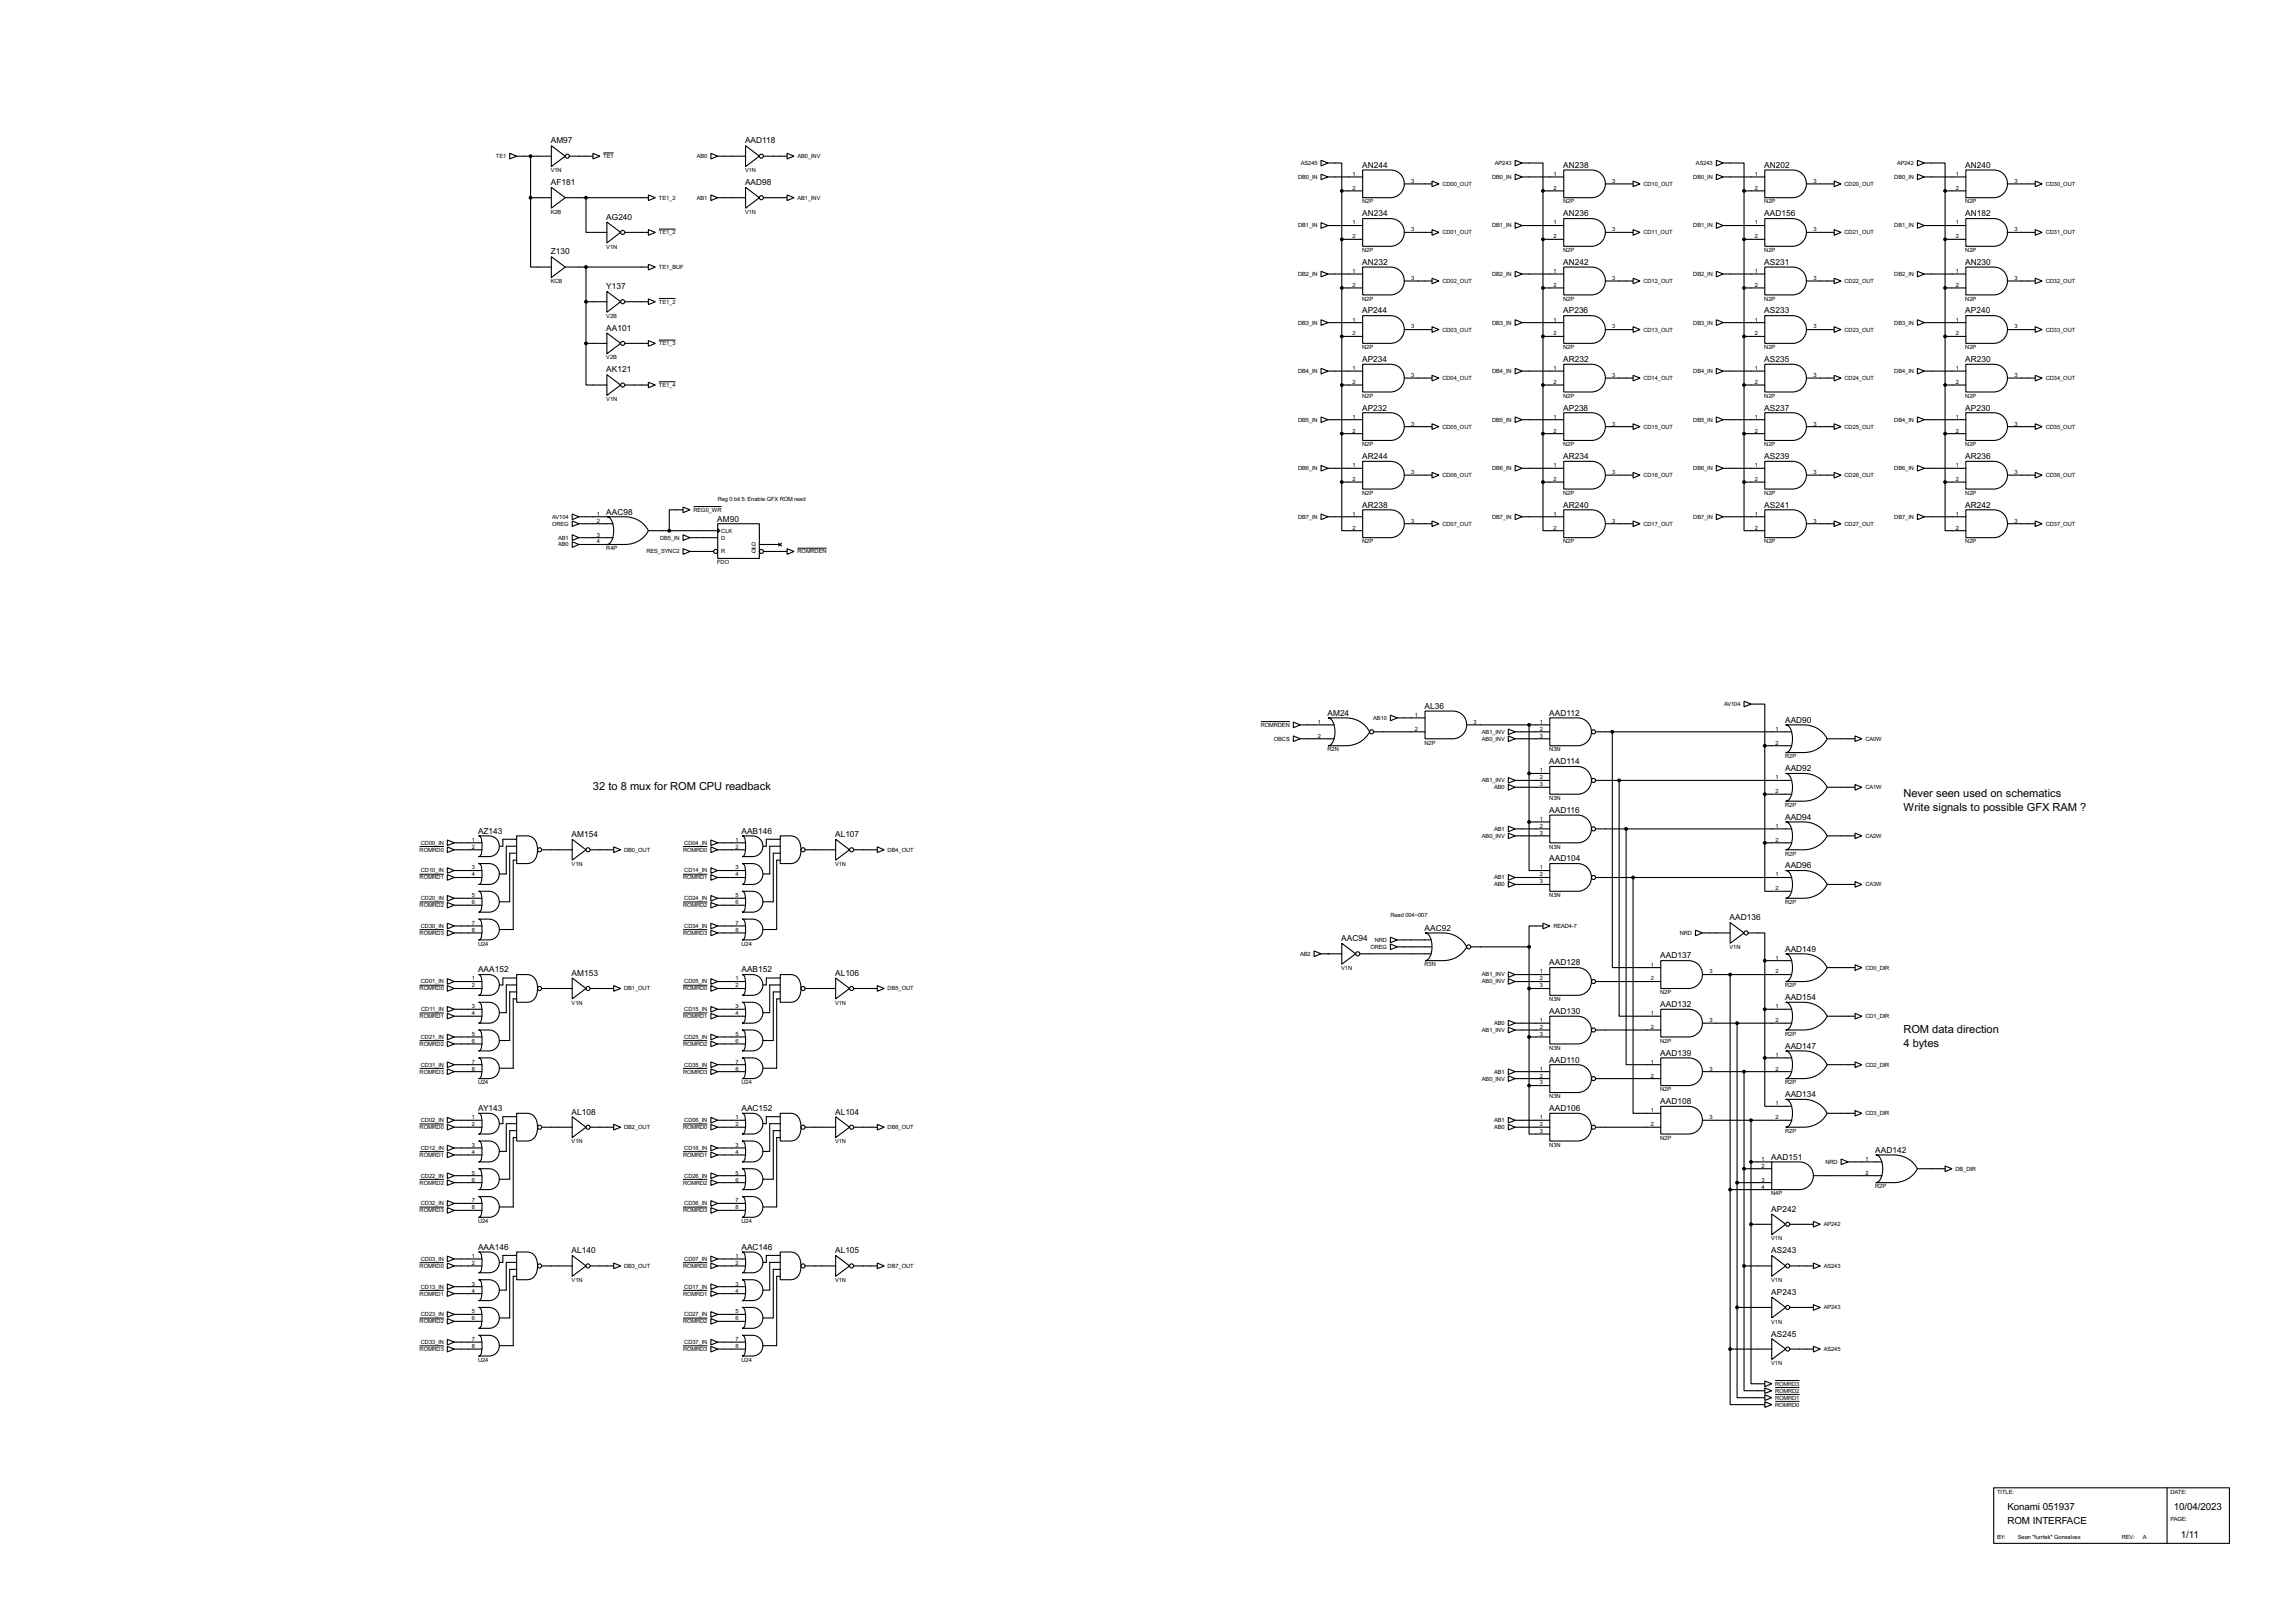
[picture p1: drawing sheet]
<svg xmlns="http://www.w3.org/2000/svg" width="841mm" height="587mm" viewBox="0 0 841 587" stroke-linecap="round" stroke-linejoin="round" font-family="sans-serif">
<defs><g id="words">
<g font-size="4.6">
<text x="217.2" y="289.5">32 to 8 mux for ROM CPU readback</text>
<text x="697.3" y="292">Never seen used on schematics</text>
<text x="697.3" y="297.1">Write signals to possible GFX RAM ?</text>
<text x="697.3" y="378.4">ROM data direction</text>
<text x="697.3" y="383.4">4 bytes</text>
</g>
<g font-size="4">
<text x="735.4" y="553">Konami 051937</text>
<text x="796.3" y="553">10/04/2023</text>
<text x="735.4" y="558.1">ROM INTERFACE</text>
<text x="798.9" y="563.2">1/11</text>
</g>
<g font-size="3.4">
<text x="201.8" y="52.6">AM97</text>
<text x="272.9" y="52.6">AAD118</text>
<text x="499" y="61.4">AN244</text>
<text x="572.6" y="61.4">AN238</text>
<text x="646.3" y="61.4">AN202</text>
<text x="719.9" y="61.4">AN240</text>
<text x="201.8" y="67.8">AF181</text>
<text x="272.9" y="67.8">AAD98</text>
<text x="222.1" y="80.5">AG240</text>
<text x="499" y="79.2">AN234</text>
<text x="572.6" y="79.2">AN236</text>
<text x="646.3" y="79.2">AAD156</text>
<text x="719.9" y="79.2">AN182</text>
<text x="201.8" y="93.2">Z130</text>
<text x="499" y="97">AN232</text>
<text x="572.6" y="97">AN242</text>
<text x="646.3" y="97">AS231</text>
<text x="719.9" y="97">AN230</text>
<text x="222.1" y="105.9">Y137</text>
<text x="499" y="114.8">AP244</text>
<text x="572.6" y="114.8">AP236</text>
<text x="646.3" y="114.8">AS233</text>
<text x="719.9" y="114.8">AP240</text>
<text x="222.1" y="121.2">AA101</text>
<text x="222.1" y="136.4">AK121</text>
<text x="499" y="132.6">AP234</text>
<text x="572.6" y="132.6">AR232</text>
<text x="646.3" y="132.6">AS235</text>
<text x="719.9" y="132.6">AR230</text>
<text x="499" y="150.3">AP232</text>
<text x="572.6" y="150.3">AP238</text>
<text x="646.3" y="150.3">AS237</text>
<text x="719.9" y="150.3">AP230</text>
<text x="499" y="168.2">AR244</text>
<text x="572.6" y="168.2">AR234</text>
<text x="646.3" y="168.2">AS239</text>
<text x="719.9" y="168.2">AR236</text>
<text x="499" y="185.9">AR238</text>
<text x="572.6" y="185.9">AR240</text>
<text x="646.3" y="185.9">AS241</text>
<text x="719.9" y="185.9">AR242</text>
<text x="222.1" y="188.4">AAC98</text>
<text x="262.7" y="191">AM90</text>
<text x="486.3" y="262.1">AM24</text>
<text x="521.8" y="259.6">AL36</text>
<text x="567.5" y="262.1">AAD112</text>
<text x="653.9" y="264.7">AAD90</text>
<text x="567.5" y="279.9">AAD114</text>
<text x="653.9" y="282.5">AAD92</text>
<text x="567.5" y="297.7">AAD116</text>
<text x="175.1" y="305.3">AZ143</text>
<text x="271.6" y="305.3">AAB146</text>
<text x="653.9" y="300.2">AAD94</text>
<text x="209.4" y="306.6">AM154</text>
<text x="305.9" y="306.6">AL107</text>
<text x="567.5" y="315.5">AAD104</text>
<text x="653.9" y="318">AAD96</text>
<text x="521.8" y="340.9">AAC92</text>
<text x="633.6" y="337.1">AAD136</text>
<text x="491.3" y="344.7">AAC94</text>
<text x="567.5" y="353.6">AAD128</text>
<text x="608.2" y="351">AAD137</text>
<text x="653.9" y="348.5">AAD149</text>
<text x="175.1" y="356.1">AAA152</text>
<text x="209.4" y="357.4">AM153</text>
<text x="271.6" y="356.1">AAB152</text>
<text x="305.9" y="357.4">AL106</text>
<text x="567.5" y="371.4">AAD130</text>
<text x="608.2" y="368.8">AAD132</text>
<text x="653.9" y="366.3">AAD154</text>
<text x="567.5" y="389.1">AAD110</text>
<text x="608.2" y="386.6">AAD139</text>
<text x="653.9" y="384.1">AAD147</text>
<text x="653.9" y="401.8">AAD134</text>
<text x="175.1" y="406.9">AY143</text>
<text x="271.6" y="406.9">AAC152</text>
<text x="567.5" y="406.9">AAD106</text>
<text x="608.2" y="404.4">AAD108</text>
<text x="209.4" y="408.2">AL108</text>
<text x="305.9" y="408.2">AL104</text>
<text x="648.8" y="424.7">AAD151</text>
<text x="686.9" y="422.2">AAD142</text>
<text x="648.8" y="443.8">AP242</text>
<text x="175.1" y="457.7">AAA146</text>
<text x="209.4" y="459">AL140</text>
<text x="271.6" y="457.7">AAC146</text>
<text x="305.9" y="459">AL105</text>
<text x="648.8" y="459">AS243</text>
<text x="648.8" y="474.2">AP243</text>
<text x="648.8" y="489.5">AS245</text>
</g>
<g font-size="2.4">
<text x="181.7" y="57.9">TE1</text>
<text x="221" y="57.9">TE1</text>
<text x="255.3" y="57.9">AB0</text>
<text x="292.2" y="57.9">AB0_INV</text>
<text x="201.8" y="63.1">V1N</text>
<text x="272.9" y="63.1">V1N</text>
<text x="475.5" y="65.5">DB0_IN</text>
<text x="476.5" y="60.4">AS245</text>
<text x="495.5" y="64.4">1</text>
<text x="546.6" y="65.5">DB0_IN</text>
<text x="547.6" y="60.4">AP243</text>
<text x="569.1" y="64.4">1</text>
<text x="620.3" y="65.5">DB0_IN</text>
<text x="621.3" y="60.4">AS243</text>
<text x="642.8" y="64.4">1</text>
<text x="693.9" y="65.5">DB0_IN</text>
<text x="694.9" y="60.4">AP242</text>
<text x="716.5" y="64.4">1</text>
<text x="495.5" y="69.5">2</text>
<text x="516.9" y="67">3</text>
<text x="528.4" y="68.1">CD00_OUT</text>
<text x="569.1" y="69.5">2</text>
<text x="590.6" y="67">3</text>
<text x="602" y="68.1">CD10_OUT</text>
<text x="642.8" y="69.5">2</text>
<text x="664.3" y="67">3</text>
<text x="675.7" y="68.1">CD20_OUT</text>
<text x="716.5" y="69.5">2</text>
<text x="737.9" y="67">3</text>
<text x="749.4" y="68.1">CD30_OUT</text>
<text x="241.4" y="73.1">TE1_2</text>
<text x="255.3" y="73.1">AB1</text>
<text x="292.2" y="73.1">AB1_INV</text>
<text x="499" y="74.5">N2P</text>
<text x="572.6" y="74.5">N2P</text>
<text x="646.3" y="74.5">N2P</text>
<text x="719.9" y="74.5">N2P</text>
<text x="201.8" y="78.3">K2B</text>
<text x="272.9" y="78.3">V1N</text>
<text x="475.5" y="83.3">DB1_IN</text>
<text x="495.5" y="82.2">1</text>
<text x="546.6" y="83.3">DB1_IN</text>
<text x="569.1" y="82.2">1</text>
<text x="620.3" y="83.3">DB1_IN</text>
<text x="642.8" y="82.2">1</text>
<text x="693.9" y="83.3">DB1_IN</text>
<text x="716.5" y="82.2">1</text>
<text x="241.4" y="85.8">TE1_2</text>
<text x="495.5" y="87.3">2</text>
<text x="516.9" y="84.7">3</text>
<text x="528.4" y="85.8">CD01_OUT</text>
<text x="569.1" y="87.3">2</text>
<text x="590.6" y="84.7">3</text>
<text x="602" y="85.8">CD11_OUT</text>
<text x="642.8" y="87.3">2</text>
<text x="664.3" y="84.7">3</text>
<text x="675.7" y="85.8">CD21_OUT</text>
<text x="716.5" y="87.3">2</text>
<text x="737.9" y="84.7">3</text>
<text x="749.4" y="85.8">CD31_OUT</text>
<text x="222.1" y="91">V1N</text>
<text x="499" y="92.3">N2P</text>
<text x="572.6" y="92.3">N2P</text>
<text x="646.3" y="92.3">N2P</text>
<text x="719.9" y="92.3">N2P</text>
<text x="241.4" y="98.5">TE1_BUF</text>
<text x="475.5" y="101">DB2_IN</text>
<text x="495.5" y="100">1</text>
<text x="546.6" y="101">DB2_IN</text>
<text x="569.1" y="100">1</text>
<text x="620.3" y="101">DB2_IN</text>
<text x="642.8" y="100">1</text>
<text x="693.9" y="101">DB2_IN</text>
<text x="716.5" y="100">1</text>
<text x="201.8" y="103.7">KCB</text>
<text x="495.5" y="105.1">2</text>
<text x="516.9" y="102.5">3</text>
<text x="528.4" y="103.6">CD02_OUT</text>
<text x="569.1" y="105.1">2</text>
<text x="590.6" y="102.5">3</text>
<text x="602" y="103.6">CD12_OUT</text>
<text x="642.8" y="105.1">2</text>
<text x="664.3" y="102.5">3</text>
<text x="675.7" y="103.6">CD22_OUT</text>
<text x="716.5" y="105.1">2</text>
<text x="737.9" y="102.5">3</text>
<text x="749.4" y="103.6">CD32_OUT</text>
<text x="241.4" y="111.2">TE1_2</text>
<text x="499" y="110.1">N2P</text>
<text x="572.6" y="110.1">N2P</text>
<text x="646.3" y="110.1">N2P</text>
<text x="719.9" y="110.1">N2P</text>
<text x="222.1" y="116.4">V2B</text>
<text x="475.5" y="118.9">DB3_IN</text>
<text x="495.5" y="117.8">1</text>
<text x="546.6" y="118.9">DB3_IN</text>
<text x="569.1" y="117.8">1</text>
<text x="620.3" y="118.9">DB3_IN</text>
<text x="642.8" y="117.8">1</text>
<text x="693.9" y="118.9">DB3_IN</text>
<text x="716.5" y="117.8">1</text>
<text x="495.5" y="122.8">2</text>
<text x="516.9" y="120.3">3</text>
<text x="528.4" y="121.4">CD03_OUT</text>
<text x="569.1" y="122.8">2</text>
<text x="590.6" y="120.3">3</text>
<text x="602" y="121.4">CD13_OUT</text>
<text x="642.8" y="122.8">2</text>
<text x="664.3" y="120.3">3</text>
<text x="675.7" y="121.4">CD23_OUT</text>
<text x="716.5" y="122.8">2</text>
<text x="737.9" y="120.3">3</text>
<text x="749.4" y="121.4">CD33_OUT</text>
<text x="222.1" y="131.7">V2B</text>
<text x="241.4" y="126.4">TE1_3</text>
<text x="499" y="127.8">N2P</text>
<text x="572.6" y="127.8">N2P</text>
<text x="646.3" y="127.8">N2P</text>
<text x="719.9" y="127.8">N2P</text>
<text x="475.5" y="136.6">DB4_IN</text>
<text x="495.5" y="135.5">1</text>
<text x="546.6" y="136.6">DB4_IN</text>
<text x="569.1" y="135.5">1</text>
<text x="620.3" y="136.6">DB4_IN</text>
<text x="642.8" y="135.5">1</text>
<text x="693.9" y="136.6">DB4_IN</text>
<text x="716.5" y="135.5">1</text>
<text x="241.4" y="141.7">TE1_4</text>
<text x="495.5" y="140.6">2</text>
<text x="516.9" y="138.1">3</text>
<text x="528.4" y="139.1">CD04_OUT</text>
<text x="569.1" y="140.6">2</text>
<text x="590.6" y="138.1">3</text>
<text x="602" y="139.1">CD14_OUT</text>
<text x="642.8" y="140.6">2</text>
<text x="664.3" y="138.1">3</text>
<text x="675.7" y="139.1">CD24_OUT</text>
<text x="716.5" y="140.6">2</text>
<text x="737.9" y="138.1">3</text>
<text x="749.4" y="139.1">CD34_OUT</text>
<text x="222.1" y="146.9">V1N</text>
<text x="499" y="145.7">N2P</text>
<text x="572.6" y="145.7">N2P</text>
<text x="646.3" y="145.7">N2P</text>
<text x="719.9" y="145.7">N2P</text>
<text x="475.5" y="154.4">DB5_IN</text>
<text x="495.5" y="153.3">1</text>
<text x="516.9" y="155.9">3</text>
<text x="546.6" y="154.4">DB5_IN</text>
<text x="569.1" y="153.3">1</text>
<text x="590.6" y="155.9">3</text>
<text x="620.3" y="154.4">DB5_IN</text>
<text x="642.8" y="153.3">1</text>
<text x="664.3" y="155.9">3</text>
<text x="693.9" y="154.4">DB4_IN</text>
<text x="716.5" y="153.3">1</text>
<text x="737.9" y="155.9">3</text>
<text x="495.5" y="158.4">2</text>
<text x="528.4" y="157">CD05_OUT</text>
<text x="569.1" y="158.4">2</text>
<text x="602" y="157">CD15_OUT</text>
<text x="642.8" y="158.4">2</text>
<text x="675.7" y="157">CD25_OUT</text>
<text x="716.5" y="158.4">2</text>
<text x="749.4" y="157">CD35_OUT</text>
<text x="499" y="163.4">N2P</text>
<text x="572.6" y="163.4">N2P</text>
<text x="646.3" y="163.4">N2P</text>
<text x="719.9" y="163.4">N2P</text>
<text x="475.5" y="172.2">DB6_IN</text>
<text x="495.5" y="171.1">1</text>
<text x="516.9" y="173.6">3</text>
<text x="546.6" y="172.2">DB6_IN</text>
<text x="569.1" y="171.1">1</text>
<text x="590.6" y="173.6">3</text>
<text x="620.3" y="172.2">DB6_IN</text>
<text x="642.8" y="171.1">1</text>
<text x="664.3" y="173.6">3</text>
<text x="693.9" y="172.2">DB6_IN</text>
<text x="716.5" y="171.1">1</text>
<text x="737.9" y="173.6">3</text>
<text x="495.5" y="176.2">2</text>
<text x="528.4" y="174.7">CD06_OUT</text>
<text x="569.1" y="176.2">2</text>
<text x="602" y="174.7">CD16_OUT</text>
<text x="642.8" y="176.2">2</text>
<text x="675.7" y="174.7">CD26_OUT</text>
<text x="716.5" y="176.2">2</text>
<text x="749.4" y="174.7">CD36_OUT</text>
<text x="262.9" y="183.6">Reg 0 bit 5: Enable GFX ROM read</text>
<text x="499" y="181.2">N2P</text>
<text x="572.6" y="181.2">N2P</text>
<text x="646.3" y="181.2">N2P</text>
<text x="719.9" y="181.2">N2P</text>
<text x="202.3" y="189.9">AV104</text>
<text x="218.6" y="188.9">1</text>
<text x="218.6" y="191.4">2</text>
<text x="254.1" y="187.4">REG0_WR</text>
<text x="475.5" y="189.9">DB7_IN</text>
<text x="495.5" y="188.9">1</text>
<text x="516.9" y="191.4">3</text>
<text x="546.6" y="189.9">DB7_IN</text>
<text x="569.1" y="188.9">1</text>
<text x="590.6" y="191.4">3</text>
<text x="620.3" y="189.9">DB7_IN</text>
<text x="642.8" y="188.9">1</text>
<text x="664.3" y="191.4">3</text>
<text x="693.9" y="189.9">DB7_IN</text>
<text x="716.5" y="188.9">1</text>
<text x="737.9" y="191.4">3</text>
<text x="202.3" y="192.5">OREG</text>
<text x="204.5" y="197.6">AB1</text>
<text x="218.6" y="196.5">3</text>
<text x="241.8" y="197.6">DB5_IN</text>
<text x="264.2" y="195.1">CLK</text>
<text x="264.2" y="197.6">D</text>
<text x="495.5" y="194">2</text>
<text x="528.4" y="192.5">CD07_OUT</text>
<text x="569.1" y="194">2</text>
<text x="602" y="192.5">CD17_OUT</text>
<text x="642.8" y="194">2</text>
<text x="675.7" y="192.5">CD27_OUT</text>
<text x="716.5" y="194">2</text>
<text x="749.4" y="192.5">CD37_OUT</text>
<text x="204.5" y="200.1">AB0</text>
<text x="218.6" y="199">4</text>
<text x="222.1" y="201.5">R4P</text>
<text x="236.8" y="202.6">RES_SYNC2</text>
<text x="264.2" y="202.6">R</text>
<text x="275.3" y="200.1">Q</text>
<text x="275.3" y="202.6">Q</text>
<text x="292.2" y="202.6">ROMRDEN</text>
<text x="499" y="199">N2P</text>
<text x="572.6" y="199">N2P</text>
<text x="646.3" y="199">N2P</text>
<text x="719.9" y="199">N2P</text>
<text x="262.7" y="206.6">FDO</text>
<text x="503.1" y="263.6">AB10</text>
<text x="518.3" y="262.5">1</text>
<text x="631.6" y="258.6">AV104</text>
<text x="461.9" y="266.2">ROMRDEN</text>
<text x="482.8" y="265.1">1</text>
<text x="518.3" y="267.6">2</text>
<text x="539.8" y="265.1">3</text>
<text x="542.9" y="268.7">AB1_INV</text>
<text x="564.1" y="265.1">1</text>
<text x="564.1" y="267.6">2</text>
<text x="650.4" y="267.6">1</text>
<text x="466.7" y="271.3">OBCS</text>
<text x="482.8" y="270.2">2</text>
<text x="486.3" y="275.2">R2N</text>
<text x="521.8" y="272.7">N2P</text>
<text x="542.9" y="271.3">AB0_INV</text>
<text x="564.1" y="270.2">3</text>
<text x="567.5" y="275.2">N3N</text>
<text x="650.4" y="272.7">2</text>
<text x="683.3" y="271.3">CA0W</text>
<text x="653.9" y="277.7">R2P</text>
<text x="542.9" y="286.5">AB1_INV</text>
<text x="564.1" y="282.9">1</text>
<text x="564.1" y="285.4">2</text>
<text x="564.1" y="287.9">3</text>
<text x="650.4" y="285.4">1</text>
<text x="547.4" y="289">AB0</text>
<text x="567.5" y="293">N3N</text>
<text x="650.4" y="290.5">2</text>
<text x="683.3" y="289">CA1W</text>
<text x="653.9" y="295.5">R2P</text>
<text x="547.4" y="304.3">AB1</text>
<text x="564.1" y="300.6">1</text>
<text x="564.1" y="303.2">2</text>
<text x="564.1" y="305.7">3</text>
<text x="650.4" y="303.2">1</text>
<text x="153.7" y="311.9">ROMRD0</text>
<text x="154.2" y="309.4">CD00_IN</text>
<text x="172.9" y="308.3">1</text>
<text x="172.9" y="310.8">2</text>
<text x="228.7" y="311.9">DB0_OUT</text>
<text x="250.2" y="311.9">ROMRD0</text>
<text x="250.7" y="309.4">CD04_IN</text>
<text x="269.4" y="308.3">1</text>
<text x="269.4" y="310.8">2</text>
<text x="325.2" y="311.9">DB4_OUT</text>
<text x="542.9" y="306.8">AB0_INV</text>
<text x="567.5" y="310.8">N3N</text>
<text x="650.4" y="308.3">2</text>
<text x="683.3" y="306.8">CA2W</text>
<text x="209.4" y="317.1">V1N</text>
<text x="305.9" y="317.1">V1N</text>
<text x="653.9" y="313.3">R2P</text>
<text x="153.7" y="322.1">ROMRD1</text>
<text x="154.2" y="319.5">CD10_IN</text>
<text x="172.9" y="318.4">3</text>
<text x="172.9" y="321">4</text>
<text x="250.2" y="322.1">ROMRD1</text>
<text x="250.7" y="319.5">CD14_IN</text>
<text x="269.4" y="318.4">3</text>
<text x="269.4" y="321">4</text>
<text x="547.4" y="322.1">AB1</text>
<text x="564.1" y="318.4">1</text>
<text x="564.1" y="321">2</text>
<text x="564.1" y="323.5">3</text>
<text x="650.4" y="321">1</text>
<text x="154.2" y="329.7">CD20_IN</text>
<text x="172.9" y="328.6">5</text>
<text x="250.7" y="329.7">CD24_IN</text>
<text x="269.4" y="328.6">5</text>
<text x="547.4" y="324.6">AB0</text>
<text x="567.5" y="328.5">N3N</text>
<text x="650.4" y="326">2</text>
<text x="683.3" y="324.6">CA3W</text>
<text x="153.7" y="332.2">ROMRD2</text>
<text x="172.9" y="331.1">6</text>
<text x="250.2" y="332.2">ROMRD2</text>
<text x="269.4" y="331.1">6</text>
<text x="509.3" y="336">Read 004~007</text>
<text x="653.9" y="331.1">R2P</text>
<text x="154.2" y="339.8">CD30_IN</text>
<text x="172.9" y="338.7">7</text>
<text x="172.9" y="341.3">8</text>
<text x="250.7" y="339.8">CD34_IN</text>
<text x="269.4" y="338.7">7</text>
<text x="269.4" y="341.3">8</text>
<text x="569" y="339.8">READ4-7</text>
<text x="153.7" y="342.4">ROMRD3</text>
<text x="175.1" y="346.3">U24</text>
<text x="250.2" y="342.4">ROMRD3</text>
<text x="271.6" y="346.3">U24</text>
<text x="502" y="347.5">OREG</text>
<text x="503.6" y="344.9">NRD</text>
<text x="615.3" y="342.4">NRD</text>
<text x="633.6" y="347.6">V1N</text>
<text x="476.3" y="350">AB2</text>
<text x="521.8" y="353.9">R3N</text>
<text x="604.7" y="354">1</text>
<text x="650.4" y="351.4">1</text>
<text x="172.9" y="359.1">1</text>
<text x="269.4" y="359.1">1</text>
<text x="491.3" y="355.2">V1N</text>
<text x="542.9" y="357.6">AB1_INV</text>
<text x="564.1" y="356.5">1</text>
<text x="564.1" y="359.1">2</text>
<text x="604.7" y="359.1">2</text>
<text x="626.2" y="356.5">3</text>
<text x="650.4" y="356.5">2</text>
<text x="683.3" y="355.1">CD0_DIR</text>
<text x="153.7" y="362.7">ROMRD0</text>
<text x="154.2" y="360.2">CD01_IN</text>
<text x="172.9" y="361.6">2</text>
<text x="228.7" y="362.7">DB1_OUT</text>
<text x="250.2" y="362.7">ROMRD0</text>
<text x="250.7" y="360.2">CD05_IN</text>
<text x="269.4" y="361.6">2</text>
<text x="325.2" y="362.7">DB5_OUT</text>
<text x="542.9" y="360.2">AB0_INV</text>
<text x="564.1" y="361.6">3</text>
<text x="608.2" y="364.1">N2P</text>
<text x="653.9" y="361.6">R2P</text>
<text x="154.3" y="370.3">CD11_IN</text>
<text x="172.9" y="369.2">3</text>
<text x="172.9" y="371.8">4</text>
<text x="209.4" y="367.9">V1N</text>
<text x="250.7" y="370.3">CD15_IN</text>
<text x="269.4" y="369.2">3</text>
<text x="269.4" y="371.8">4</text>
<text x="305.9" y="367.9">V1N</text>
<text x="567.5" y="366.6">N3N</text>
<text x="604.7" y="371.8">1</text>
<text x="650.4" y="369.2">1</text>
<text x="153.7" y="372.9">ROMRD1</text>
<text x="250.2" y="372.9">ROMRD1</text>
<text x="542.9" y="377.9">AB1_INV</text>
<text x="547.4" y="375.4">AB0</text>
<text x="564.1" y="374.3">1</text>
<text x="564.1" y="376.8">2</text>
<text x="604.7" y="376.8">2</text>
<text x="626.2" y="374.3">3</text>
<text x="650.4" y="374.3">2</text>
<text x="683.3" y="372.9">CD1_DIR</text>
<text x="153.7" y="383">ROMRD2</text>
<text x="154.2" y="380.5">CD21_IN</text>
<text x="172.9" y="379.4">5</text>
<text x="172.9" y="381.9">6</text>
<text x="250.2" y="383">ROMRD2</text>
<text x="250.7" y="380.5">CD25_IN</text>
<text x="269.4" y="379.4">5</text>
<text x="269.4" y="381.9">6</text>
<text x="564.1" y="379.4">3</text>
<text x="608.2" y="381.9">N2P</text>
<text x="653.9" y="379.3">R2P</text>
<text x="172.9" y="389.5">7</text>
<text x="269.4" y="389.5">7</text>
<text x="567.5" y="384.4">N3N</text>
<text x="604.7" y="389.5">1</text>
<text x="650.4" y="387">1</text>
<text x="153.7" y="393.2">ROMRD3</text>
<text x="154.2" y="390.6">CD31_IN</text>
<text x="172.9" y="392.1">8</text>
<text x="250.2" y="393.2">ROMRD3</text>
<text x="250.7" y="390.6">CD35_IN</text>
<text x="269.4" y="392.1">8</text>
<text x="542.9" y="395.7">AB0_INV</text>
<text x="547.4" y="393.2">AB1</text>
<text x="564.1" y="392.1">1</text>
<text x="564.1" y="394.6">2</text>
<text x="604.7" y="394.6">2</text>
<text x="626.2" y="392.1">3</text>
<text x="650.4" y="392.1">2</text>
<text x="683.3" y="390.6">CD2_DIR</text>
<text x="175.1" y="397.1">U24</text>
<text x="271.6" y="397.1">U24</text>
<text x="564.1" y="397.2">3</text>
<text x="608.2" y="399.7">N2P</text>
<text x="653.9" y="397.1">R2P</text>
<text x="567.5" y="402.2">N3N</text>
<text x="604.7" y="407.3">1</text>
<text x="650.4" y="404.8">1</text>
<text x="153.7" y="413.5">ROMRD0</text>
<text x="154.2" y="411">CD02_IN</text>
<text x="172.9" y="409.9">1</text>
<text x="172.9" y="412.4">2</text>
<text x="228.7" y="413.5">DB2_OUT</text>
<text x="250.2" y="413.5">ROMRD0</text>
<text x="250.7" y="411">CD06_IN</text>
<text x="269.4" y="409.9">1</text>
<text x="269.4" y="412.4">2</text>
<text x="325.2" y="413.5">DB6_OUT</text>
<text x="547.4" y="411">AB1</text>
<text x="547.4" y="413.5">AB0</text>
<text x="564.1" y="409.9">1</text>
<text x="564.1" y="412.4">2</text>
<text x="604.7" y="412.4">2</text>
<text x="626.2" y="409.9">3</text>
<text x="650.4" y="409.9">2</text>
<text x="683.3" y="408.4">CD3_DIR</text>
<text x="209.4" y="418.7">V1N</text>
<text x="305.9" y="418.7">V1N</text>
<text x="564.1" y="414.9">3</text>
<text x="567.5" y="420">N3N</text>
<text x="608.2" y="417.4">N2P</text>
<text x="653.9" y="414.9">R2P</text>
<text x="153.7" y="423.7">ROMRD1</text>
<text x="154.2" y="421.1">CD12_IN</text>
<text x="172.9" y="420">3</text>
<text x="172.9" y="422.6">4</text>
<text x="250.2" y="423.7">ROMRD1</text>
<text x="250.7" y="421.1">CD16_IN</text>
<text x="269.4" y="420">3</text>
<text x="269.4" y="422.6">4</text>
<text x="645.3" y="425.1">1</text>
<text x="683.4" y="425.1">1</text>
<text x="154.2" y="431.3">CD22_IN</text>
<text x="172.9" y="430.2">5</text>
<text x="250.7" y="431.3">CD26_IN</text>
<text x="269.4" y="430.2">5</text>
<text x="645.3" y="427.6">2</text>
<text x="668.7" y="426.2">NRD</text>
<text x="683.4" y="430.2">2</text>
<text x="716.3" y="428.7">DB_DIR</text>
<text x="153.7" y="433.8">ROMRD2</text>
<text x="172.9" y="432.7">6</text>
<text x="250.2" y="433.8">ROMRD2</text>
<text x="269.4" y="432.7">6</text>
<text x="645.3" y="432.7">3</text>
<text x="645.3" y="435.3">4</text>
<text x="648.8" y="437.8">N4P</text>
<text x="686.9" y="435.2">R2P</text>
<text x="153.7" y="444">ROMRD3</text>
<text x="154.2" y="441.4">CD32_IN</text>
<text x="172.9" y="440.3">7</text>
<text x="172.9" y="442.9">8</text>
<text x="250.2" y="444">ROMRD3</text>
<text x="250.7" y="441.4">CD36_IN</text>
<text x="269.4" y="440.3">7</text>
<text x="269.4" y="442.9">8</text>
<text x="175.1" y="447.9">U24</text>
<text x="271.6" y="447.9">U24</text>
<text x="668.1" y="449.1">AP242</text>
<text x="648.8" y="454.3">V1N</text>
<text x="154.2" y="461.8">CD03_IN</text>
<text x="172.9" y="460.7">1</text>
<text x="250.7" y="461.8">CD07_IN</text>
<text x="269.4" y="460.7">1</text>
<text x="153.7" y="464.3">ROMRD0</text>
<text x="172.9" y="463.2">2</text>
<text x="228.7" y="464.3">DB3_OUT</text>
<text x="250.2" y="464.3">ROMRD0</text>
<text x="269.4" y="463.2">2</text>
<text x="325.2" y="464.3">DB7_OUT</text>
<text x="668.1" y="464.3">AS243</text>
<text x="154.2" y="471.9">CD13_IN</text>
<text x="172.9" y="470.8">3</text>
<text x="172.9" y="473.4">4</text>
<text x="209.4" y="469.5">V1N</text>
<text x="250.7" y="471.9">CD17_IN</text>
<text x="269.4" y="470.8">3</text>
<text x="269.4" y="473.4">4</text>
<text x="305.9" y="469.5">V1N</text>
<text x="648.8" y="469.5">V1N</text>
<text x="153.7" y="474.5">ROMRD1</text>
<text x="250.2" y="474.5">ROMRD1</text>
<text x="668.1" y="479.5">AP243</text>
<text x="153.7" y="484.6">ROMRD2</text>
<text x="154.2" y="482.1">CD23_IN</text>
<text x="172.9" y="481">5</text>
<text x="172.9" y="483.5">6</text>
<text x="250.2" y="484.6">ROMRD2</text>
<text x="250.7" y="482.1">CD27_IN</text>
<text x="269.4" y="481">5</text>
<text x="269.4" y="483.5">6</text>
<text x="648.8" y="484.8">V1N</text>
<text x="172.9" y="491.1">7</text>
<text x="269.4" y="491.1">7</text>
<text x="153.7" y="494.8">ROMRD3</text>
<text x="154.2" y="492.2">CD33_IN</text>
<text x="172.9" y="493.7">8</text>
<text x="250.2" y="494.8">ROMRD3</text>
<text x="250.7" y="492.2">CD37_IN</text>
<text x="269.4" y="493.7">8</text>
<text x="668.1" y="494.8">AS245</text>
<text x="175.1" y="498.7">U24</text>
<text x="271.6" y="498.7">U24</text>
<text x="648.8" y="500">V1N</text>
<text x="650.3" y="507.5">ROMRD3</text>
<text x="650.3" y="515.1">ROMRD0</text>
<text x="650.3" y="512.6">ROMRD1</text>
<text x="650.3" y="510">ROMRD2</text>
<text x="731.6" y="547">TITLE:</text>
<text x="795.1" y="547">DATE:</text>
<text x="795.1" y="557.2">PAGE:</text>
<text x="731.6" y="563.5">BY:</text>
<text x="739.2" y="563.5">Sean &quot;furrtek&quot; Gonsalves</text>
<text x="777.3" y="563.5">REV:</text>
<text x="784.9" y="563.5">A</text>
</g>
</g></defs>
<g fill="none" stroke="#000" stroke-width=".4">
<path d="M186.7 56.2l2.6 1-2.6 1zM189.3 57.2h12.7M194.4 57.2v15.2M202 53.4l5.1 3.8-5.1 3.8zM208.6 57.2h8.6M217.2 56.2l2.6 1-2.6 1zM260.4 56.2l2.5 1-2.5 1zM262.9 57.2h10.2M273.1 53.4l5.1 3.8-5.1 3.8zM279.7 57.2h8.6M288.3 56.2l2.6 1-2.6 1zM483.9 58.7l2.6 1-2.6 1.1z"/>
<path d="M486.5 59.7h5v10.2M555 58.7l2.6 1-2.6 1.1zM557.6 59.7h7.6v10.2M628.7 58.7l2.5 1-2.5 1.1zM631.2 59.7h7.7v10.2M702.4 58.7l2.5 1-2.5 1.1zM704.9 59.7h7.6v10.2M194.4 72.4v25.4h7.6M194.4 72.4h7.6M202 68.6l5.1 3.8-5.1 3.9zM207.1 72.4h30.4M214.7 72.4v12.7h7.6"/>
<path d="M237.5 71.4l2.6 1-2.6 1.1zM260.4 71.4l2.5 1-2.5 1.1zM262.9 72.4h10.2M273.1 68.6l5.1 3.8-5.1 3.9zM279.7 72.4h8.6M288.3 71.4l2.6 1-2.6 1.1zM483.9 63.8l2.6 1-2.6 1zM486.5 64.8h12.7M491.5 69.9v106.7M491.5 69.9h7.7M499.2 62.3h10.1a5.1 5.1 0 0 1 5.1 5 5.1 5.1 0 0 1-5.1 5.1h-10.1zM514.4 67.4h10.2"/>
<path d="M524.6 66.3l2.5 1.1-2.5 1zM555 63.8l2.6 1-2.6 1zM557.6 64.8h15.2M565.2 69.9h7.6M565.2 69.9v106.7M572.8 62.3h10.2a5.1 5.1 0 0 1 5.1 5 5.1 5.1 0 0 1-5.1 5.1h-10.2zM588.1 67.4h10.1M598.2 66.3l2.6 1.1-2.6 1zM628.7 63.8l2.5 1-2.5 1zM631.2 64.8h15.3M638.9 69.9v106.7M638.9 69.9h7.6"/>
<path d="M646.5 62.3h10.1a5.1 5.1 0 0 1 5.1 5 5.1 5.1 0 0 1-5.1 5.1h-10.1zM661.7 67.4h10.2M671.9 66.3l2.5 1.1-2.5 1zM702.4 63.8l2.5 1-2.5 1zM704.9 64.8h15.2M712.5 69.9h7.6M712.5 69.9v106.7M720.1 62.3h10.2a5.1 5.1 0 0 1 5.1 5 5.1 5.1 0 0 1-5.1 5.1h-10.2zM735.4 67.4h10.1M745.5 66.3l2.6 1.1-2.6 1zM202 94l5.1 3.8-5.1 3.9zM207.1 97.8h30.4"/>
<path d="M214.7 97.8v28M222.3 81.3l5.1 3.8-5.1 3.9zM228.9 85.1h8.6M237.5 96.8l2.6 1-2.6 1.1zM237.5 84.1l2.6 1-2.6 1.1zM483.9 99.4l2.6 1-2.6 1zM483.9 81.6l2.6 1-2.6 1zM486.5 82.6h12.7M491.5 87.7h7.7M499.2 80.1h10.1a5.1 5.1 0 0 1 5.1 5 5.1 5.1 0 0 1-5.1 5.1h-10.1zM499.2 97.8h10.1a5.1 5.1 0 0 1 5.1 5.1 5.1 5.1 0 0 1-5.1 5.1h-10.1zM514.4 85.1h10.2"/>
<path d="M524.6 84.1l2.5 1-2.5 1.1zM555 99.4l2.6 1-2.6 1zM555 81.6l2.6 1-2.6 1zM557.6 82.6h15.2M565.2 87.7h7.6M572.8 97.8h10.2a5.1 5.1 0 0 1 5.1 5.1 5.1 5.1 0 0 1-5.1 5.1h-10.2zM572.8 80.1h10.2a5.1 5.1 0 0 1 5.1 5 5.1 5.1 0 0 1-5.1 5.1h-10.2zM588.1 85.1h10.1M598.2 84.1l2.6 1-2.6 1.1zM628.7 99.4l2.5 1-2.5 1zM628.7 81.6l2.5 1-2.5 1zM631.2 82.6h15.3"/>
<path d="M638.9 87.7h7.6M646.5 97.8h10.1a5.1 5.1 0 0 1 5.1 5.1 5.1 5.1 0 0 1-5.1 5.1h-10.1zM646.5 80.1h10.1a5.1 5.1 0 0 1 5.1 5 5.1 5.1 0 0 1-5.1 5.1h-10.1zM661.7 85.1h10.2M671.9 84.1l2.5 1-2.5 1.1zM702.4 99.4l2.5 1-2.5 1zM702.4 81.6l2.5 1-2.5 1zM704.9 82.6h15.2M712.5 87.7h7.6M720.1 97.8h10.2a5.1 5.1 0 0 1 5.1 5.1 5.1 5.1 0 0 1-5.1 5.1h-10.2zM720.1 80.1h10.2a5.1 5.1 0 0 1 5.1 5 5.1 5.1 0 0 1-5.1 5.1h-10.2zM735.4 85.1h10.1"/>
<path d="M745.5 84.1l2.6 1-2.6 1.1zM214.7 110.5h7.6M222.3 106.7l5.1 3.8-5.1 3.9zM228.9 110.5h8.6M237.5 109.5l2.6 1-2.6 1.1zM483.9 117.1l2.6 1.1-2.6 1zM486.5 100.4h12.7M486.5 118.2h12.7M491.5 105.5h7.7M499.2 115.6h10.1a5.1 5.1 0 0 1 5.1 5.1 5.1 5.1 0 0 1-5.1 5.1h-10.1zM514.4 102.9h10.2M524.6 101.9l2.5 1-2.5 1z"/>
<path d="M524.6 119.7l2.5 1-2.5 1zM555 117.1l2.6 1.1-2.6 1zM557.6 100.4h15.2M557.6 118.2h15.2M565.2 105.5h7.6M572.8 115.6h10.2a5.1 5.1 0 0 1 5.1 5.1 5.1 5.1 0 0 1-5.1 5.1h-10.2zM588.1 102.9h10.1M598.2 101.9l2.6 1-2.6 1zM598.2 119.7l2.6 1-2.6 1zM628.7 117.1l2.5 1.1-2.5 1zM631.2 100.4h15.3M631.2 118.2h15.3"/>
<path d="M638.9 105.5h7.6M646.5 115.6h10.1a5.1 5.1 0 0 1 5.1 5.1 5.1 5.1 0 0 1-5.1 5.1h-10.1zM661.7 102.9h10.2M671.9 101.9l2.5 1-2.5 1zM671.9 119.7l2.5 1-2.5 1zM702.4 117.1l2.5 1.1-2.5 1zM704.9 100.4h15.2M704.9 118.2h15.2M712.5 105.5h7.6M720.1 115.6h10.2a5.1 5.1 0 0 1 5.1 5.1 5.1 5.1 0 0 1-5.1 5.1h-10.2zM735.4 102.9h10.1M745.5 119.7l2.6 1-2.6 1z"/>
<path d="M745.5 101.9l2.6 1-2.6 1zM214.7 125.8v15.2h7.6M214.7 125.8h7.6M222.3 122l5.1 3.8-5.1 3.8zM222.3 137.2l5.1 3.8-5.1 3.8zM228.9 125.8h8.6M237.5 124.8l2.6 1-2.6 1zM483.9 134.9l2.6 1-2.6 1.1zM486.5 135.9h12.7M491.5 123.2h7.7M499.2 133.4h10.1a5.1 5.1 0 0 1 5.1 5.1 5.1 5.1 0 0 1-5.1 5.1h-10.1zM514.4 120.7h10.2"/>
<path d="M514.4 138.5h10.2M524.6 137.5l2.5 1-2.5 1zM555 134.9l2.6 1-2.6 1.1zM557.6 135.9h15.2M565.2 123.2h7.6M572.8 133.4h10.2a5.1 5.1 0 0 1 5.1 5.1 5.1 5.1 0 0 1-5.1 5.1h-10.2zM588.1 120.7h10.1M588.1 138.5h10.1M598.2 137.5l2.6 1-2.6 1zM628.7 134.9l2.5 1-2.5 1.1zM631.2 135.9h15.3M638.9 123.2h7.6"/>
<path d="M646.5 133.4h10.1a5.1 5.1 0 0 1 5.1 5.1 5.1 5.1 0 0 1-5.1 5.1h-10.1zM661.7 120.7h10.2M661.7 138.5h10.2M671.9 137.5l2.5 1-2.5 1zM702.4 134.9l2.5 1-2.5 1.1zM704.9 135.9h15.2M712.5 123.2h7.6M720.1 133.4h10.2a5.1 5.1 0 0 1 5.1 5.1 5.1 5.1 0 0 1-5.1 5.1h-10.2zM735.4 120.7h10.1M735.4 138.5h10.1M745.5 137.5l2.6 1-2.6 1zM228.9 141h8.6"/>
<path d="M237.5 140l2.6 1-2.6 1zM483.9 152.7l2.6 1-2.6 1zM486.5 153.7h12.7M491.5 141h7.7M491.5 158.8h7.7M499.2 151.2h10.1a5.1 5.1 0 0 1 5.1 5 5.1 5.1 0 0 1-5.1 5.1h-10.1zM514.4 156.3h10.2M524.6 155.2l2.5 1.1-2.5 1zM555 152.7l2.6 1-2.6 1zM557.6 153.7h15.2M565.2 141h7.6M565.2 158.8h7.6"/>
<path d="M572.8 151.2h10.2a5.1 5.1 0 0 1 5.1 5 5.1 5.1 0 0 1-5.1 5.1h-10.2zM588.1 156.3h10.1M598.2 155.2l2.6 1.1-2.6 1zM628.7 152.7l2.5 1-2.5 1zM631.2 153.7h15.3M638.9 141h7.6M638.9 158.8h7.6M646.5 151.2h10.1a5.1 5.1 0 0 1 5.1 5 5.1 5.1 0 0 1-5.1 5.1h-10.1zM661.7 156.3h10.2M671.9 155.2l2.5 1.1-2.5 1zM702.4 152.7l2.5 1-2.5 1zM704.9 153.7h15.2"/>
<path d="M712.5 141h7.6M712.5 158.8h7.6M720.1 151.2h10.2a5.1 5.1 0 0 1 5.1 5 5.1 5.1 0 0 1-5.1 5.1h-10.2zM735.4 156.3h10.1M745.5 155.2l2.6 1.1-2.6 1zM483.9 170.5l2.6 1-2.6 1zM486.5 171.5h12.7M491.5 176.6v17.8h7.7M491.5 176.6h7.7M499.2 169h10.1a5.1 5.1 0 0 1 5.1 5 5.1 5.1 0 0 1-5.1 5.1h-10.1zM514.4 174h10.2M524.6 173l2.5 1-2.5 1.1z"/>
<path d="M555 170.5l2.6 1-2.6 1zM557.6 171.5h15.2M565.2 176.6v17.8h7.6M565.2 176.6h7.6M572.8 169h10.2a5.1 5.1 0 0 1 5.1 5 5.1 5.1 0 0 1-5.1 5.1h-10.2zM588.1 174h10.1M598.2 173l2.6 1-2.6 1.1zM628.7 170.5l2.5 1-2.5 1zM631.2 171.5h15.3M638.9 176.6v17.8h7.6M638.9 176.6h7.6M646.5 169h10.1a5.1 5.1 0 0 1 5.1 5 5.1 5.1 0 0 1-5.1 5.1h-10.1z"/>
<path d="M661.7 174h10.2M671.9 173l2.5 1-2.5 1.1zM702.4 170.5l2.5 1-2.5 1zM704.9 171.5h15.2M712.5 176.6v17.8h7.6M712.5 176.6h7.6M720.1 169h10.2a5.1 5.1 0 0 1 5.1 5 5.1 5.1 0 0 1-5.1 5.1h-10.2zM735.4 174h10.1M745.5 173l2.6 1-2.6 1.1zM209.6 190.8l2.5 1-2.5 1zM209.6 195.9l2.5 1-2.5 1zM209.6 198.4l2.5 1-2.5 1.1z"/>
<path d="M209.6 188.3l2.5 1-2.5 1zM212.1 191.8h12.5M212.1 189.3h10.2M212.1 196.9h12.5M212.1 199.4h10.2M222.3 189.3h6.6a9.5 9.5 0 0 1 8.6 5.1 9.4 9.4 0 0 1-8.6 5h-6.6a3.1 3.1 0 0 0 2.3-3.1 7.9 7.9 0 0 0-1.3-6.6zM237.5 194.4h25.4M250.2 195.9l2.6 1-2.6 1zM250.2 185.7l2.6 1-2.6 1.1zM250.2 186.7h-5v7.7M252.8 196.9h10.1M262.9 191.8h15.3v12.7h-15.3z"/>
<path d="M262.9 193.6l.8 .8-.8 .7zM278.2 199.4h7.6M285.3 198.9l1 1.1M286.3 198.9l-1 1.1M483.9 188.3l2.6 1-2.6 1zM486.5 189.3h12.7M499.2 186.7h10.1a5.1 5.1 0 0 1 5.1 5.1 5.1 5.1 0 0 1-5.1 5.1h-10.1zM514.4 191.8h10.2M524.6 190.8l2.5 1-2.5 1zM555 188.3l2.6 1-2.6 1zM557.6 189.3h15.2M572.8 186.7h10.2a5.1 5.1 0 0 1 5.1 5.1 5.1 5.1 0 0 1-5.1 5.1h-10.2z"/>
<path d="M588.1 191.8h10.1M598.2 190.8l2.6 1-2.6 1zM628.7 188.3l2.5 1-2.5 1zM631.2 189.3h15.3M646.5 186.7h10.1a5.1 5.1 0 0 1 5.1 5.1 5.1 5.1 0 0 1-5.1 5.1h-10.1zM661.7 191.8h10.2M671.9 190.8l2.5 1-2.5 1zM702.4 188.3l2.5 1-2.5 1zM704.9 189.3h15.2M720.1 186.7h10.2a5.1 5.1 0 0 1 5.1 5.1 5.1 5.1 0 0 1-5.1 5.1h-10.2zM735.4 191.8h10.1M745.5 190.8l2.6 1-2.6 1z"/>
<path d="M250.2 201l2.6 1-2.6 1zM252.8 202h8.6M279.7 202h8.6M288.3 201l2.6 1-2.6 1zM638.9 256.8l2.5 1.1-2.5 1zM641.4 257.9h5.1v15.2M473.8 269.5l2.5 1.1-2.5 1zM473.8 264.5l2.5 1-2.5 1zM476.3 270.6h12.5M476.3 265.5h12.5M486.5 262.9h6.6a9.6 9.6 0 0 1 8.6 5.1 9.6 9.6 0 0 1-8.6 5.1h-6.6a3.2 3.2 0 0 0 2.3-3.1 7.7 7.7 0 0 0-1.3-6.7zM503.2 268h18.8"/>
<path d="M509.3 261.9l2.6 1-2.6 1.1zM511.9 262.9h10.1M522 260.4h10.2a5.1 5.1 0 0 1 5.1 5.1 5.1 5.1 0 0 1-5.1 5.1h-10.2zM537.3 265.5h30.4M552.5 267l2.5 1-2.5 1zM552.5 269.5l2.5 1.1-2.5 1zM555 270.6h12.7M555 268h12.7M560.1 265.5v35.5M567.7 262.9h10.2a5.1 5.1 0 0 1 5.1 5.1 5.1 5.1 0 0 1-5.1 5.1h-10.2zM584.5 268h71.9M590.6 268v86.4h17.8"/>
<path d="M646.5 273.1v35.6M646.5 273.1h9.9M654.1 265.5h6.6a9.5 9.5 0 0 1 8.6 5.1 9.4 9.4 0 0 1-8.6 5h-6.6a3.1 3.1 0 0 0 2.3-3.1 7.9 7.9 0 0 0-1.3-6.6zM669.3 270.6h10.2M679.5 269.5l2.5 1.1-2.5 1zM552.5 284.8l2.5 1-2.5 1zM552.5 287.3l2.5 1-2.5 1.1zM555 288.3h12.7M555 285.8h12.7M560.1 283.3h7.6M567.7 280.7h10.2a5.1 5.1 0 0 1 5.1 5.1 5.1 5.1 0 0 1-5.1 5.1h-10.2zM567.7 298.5h10.2a5.1 5.1 0 0 1 5.1 5.1 5.1 5.1 0 0 1-5.1 5.1h-10.2z"/>
<path d="M584.5 285.8h71.9M593.1 285.8v86.4h15.3M646.5 290.9h9.9M654.1 283.3h6.6a9.4 9.4 0 0 1 8.6 5 9.5 9.5 0 0 1-8.6 5.1h-6.6a3.2 3.2 0 0 0 2.3-3.1 7.8 7.8 0 0 0-1.3-6.6zM669.3 288.3h10.2M679.5 287.3l2.5 1-2.5 1.1zM163.9 307.6l2.5 1.1-2.5 1zM163.9 317.8l2.5 1-2.5 1zM163.9 310.2l2.5 1-2.5 1zM166.4 308.7h10.2M166.4 311.2h10.2M166.4 318.8h10.2"/>
<path d="M175.3 306.1h3.8a3.8 3.8 0 0 1 3.8 3.8 3.8 3.8 0 0 1-3.8 3.8h-3.8a2.94 2.94 0 0 0 1.3-3.3l-.1-2.4a1.75 1.75 0 0 0-1.2-1.9zM175.3 316.3h3.8a3.8 3.8 0 0 1 3.8 3.8 3.8 3.8 0 0 1-3.8 3.8h-3.8a3 3 0 0 0 1.3-3.4l-.1-2.3a1.75 1.75 0 0 0-1.2-1.9zM189.3 306.1h3.8a3.9 3.9 0 0 1 3.7 4 4.9 4.9 0 0 1-3.1 6.1l-4.4 .1zM189.3 309.9h-3.8v10.2h-2.6M189.3 312.5h-2.6v17.8h-3.8M189.3 315h-1.3v25.4h-5.1M189.3 307.4h-5.1v2.5h-1.3M198.4 311.2h11.2M209.6 307.4l5.1 3.8-5.1 3.8zM216.2 311.2h8.6M224.8 310.2l2.6 1-2.6 1zM260.4 307.6l2.5 1.1-2.5 1z"/>
<path d="M260.4 317.8l2.5 1-2.5 1zM260.4 310.2l2.5 1-2.5 1zM262.9 308.7h10.2M262.9 311.2h10.2M262.9 318.8h10.2M271.8 306.1h3.8a3.8 3.8 0 0 1 3.9 3.8 3.8 3.8 0 0 1-3.9 3.8h-3.8a2.9 2.9 0 0 0 1.3-3.3l-.1-2.4a1.76 1.76 0 0 0-1.2-1.9zM271.8 316.3h3.8a3.8 3.8 0 0 1 3.9 3.8 3.8 3.8 0 0 1-3.9 3.8h-3.8a2.97 2.97 0 0 0 1.3-3.4l-.1-2.3a1.76 1.76 0 0 0-1.2-1.9zM285.8 306.1h3.8a3.9 3.9 0 0 1 3.7 4 4.9 4.9 0 0 1-3 6.1l-4.5 .1zM285.8 309.9h-3.8v10.2h-2.5M285.8 312.5h-2.5v17.8h-3.8M285.8 315h-1.3v25.4h-5M285.8 307.4h-5.1v2.5h-1.2"/>
<path d="M294.9 311.2h11.2M306.1 307.4l5.1 3.8-5.1 3.8zM312.7 311.2h8.7M321.4 310.2l2.5 1-2.5 1zM552.5 302.6l2.5 1-2.5 1zM552.5 305.1l2.5 1-2.5 1zM555 306.1h12.7M555 303.6h12.7M560.1 301v17.8h7.6M560.1 301h7.6M567.7 316.3h10.2a5.1 5.1 0 0 1 5.1 5 5.1 5.1 0 0 1-5.1 5.1h-10.2zM584.5 303.6h71.9"/>
<path d="M595.7 303.6v86.3h12.7M646.5 308.7v17.7h9.9M646.5 308.7h9.9M654.1 301h6.6a9.5 9.5 0 0 1 8.6 5.1 9.5 9.5 0 0 1-8.6 5.1h-6.6a3.2 3.2 0 0 0 2.3-3.1 7.9 7.9 0 0 0-1.3-6.7zM654.1 318.8h6.6a9.5 9.5 0 0 1 8.6 5.1 9.4 9.4 0 0 1-8.6 5.1h-6.6a3.2 3.2 0 0 0 2.3-3.2 7.9 7.9 0 0 0-1.3-6.6zM669.3 306.1h10.2M679.5 305.1l2.5 1-2.5 1zM163.9 328l2.5 1-2.5 1zM163.9 338.1l2.5 1-2.5 1.1zM163.9 320.3l2.5 1.1-2.5 1zM163.9 330.5l2.5 1-2.5 1zM166.4 321.4h10.2"/>
<path d="M166.4 329h10.2M166.4 339.1h10.2M166.4 331.5h10.2M175.3 326.4h3.8a3.8 3.8 0 0 1 3.8 3.8 3.8 3.8 0 0 1-3.8 3.9h-3.8a2.98 2.98 0 0 0 1.3-3.4l-.1-2.3a1.76 1.76 0 0 0-1.2-2zM175.3 336.6h3.8a3.8 3.8 0 0 1 3.8 3.8 3.8 3.8 0 0 1-3.8 3.8h-3.8a2.98 2.98 0 0 0 1.3-3.3l-.1-2.4a1.73 1.73 0 0 0-1.2-1.9zM260.4 328l2.5 1-2.5 1zM260.4 338.1l2.5 1-2.5 1.1zM260.4 330.5l2.5 1-2.5 1zM260.4 320.3l2.5 1.1-2.5 1zM262.9 321.4h10.2M262.9 329h10.2M262.9 339.1h10.2"/>
<path d="M262.9 331.5h10.2M271.8 326.4h3.8a3.8 3.8 0 0 1 3.9 3.8 3.8 3.8 0 0 1-3.9 3.9h-3.8a2.94 2.94 0 0 0 1.3-3.4l-.1-2.3a1.76 1.76 0 0 0-1.2-2zM271.8 336.6h3.8a3.8 3.8 0 0 1 3.9 3.8 3.8 3.8 0 0 1-3.9 3.8h-3.8a2.94 2.94 0 0 0 1.3-3.3l-.1-2.4a1.73 1.73 0 0 0-1.2-1.9zM552.5 320.3l2.5 1.1-2.5 1zM552.5 322.9l2.5 1-2.5 1zM555 323.9h12.7M555 321.4h12.7M565.2 338.1l2.5 1-2.5 1.1zM565.2 339.1h-5.1v7.7M584.5 321.4h71.9M598.2 321.4v86.3h10.2M633.8 337.9l5.1 3.8-5.1 3.8z"/>
<path d="M669.3 323.9h10.2M679.5 322.9l2.5 1-2.5 1zM163.9 358.4l2.5 1.1-2.5 1zM163.9 340.7l2.5 1-2.5 1zM166.4 341.7h10.2M166.4 359.5h10.2M175.3 356.9h3.8a3.8 3.8 0 0 1 3.8 3.8 3.8 3.8 0 0 1-3.8 3.8h-3.8a2.94 2.94 0 0 0 1.3-3.3l-.1-2.4a1.75 1.75 0 0 0-1.2-1.9zM189.3 356.9h3.8a3.9 3.9 0 0 1 3.7 4 4.9 4.9 0 0 1-3.1 6.1l-4.4 .1zM189.3 358.2h-5.1v2.5h-1.3M209.6 358.2l5.1 3.8-5.1 3.8zM260.4 358.4l2.5 1.1-2.5 1zM260.4 340.7l2.5 1-2.5 1z"/>
<path d="M262.9 341.7h10.2M262.9 359.5h10.2M271.8 356.9h3.8a3.8 3.8 0 0 1 3.9 3.8 3.8 3.8 0 0 1-3.9 3.8h-3.8a2.9 2.9 0 0 0 1.3-3.3l-.1-2.4a1.76 1.76 0 0 0-1.2-1.9zM285.8 356.9h3.8a3.9 3.9 0 0 1 3.7 4 4.9 4.9 0 0 1-3 6.1l-4.5 .1zM285.8 358.2h-5.1v2.5h-1.2M306.1 358.2l5.1 3.8-5.1 3.8zM481.4 348.3l2.5 1-2.5 1zM483.9 349.3h7.6M491.5 345.5l5.1 3.8-5.1 3.8zM498.1 349.3h26.2M509.3 343.2l2.6 1-2.6 1zM509.3 345.7l2.6 1.1-2.6 1z"/>
<path d="M511.9 344.2h12.4M511.9 346.8h12.4M522 341.7h6.6a9.6 9.6 0 0 1 8.7 5.1 9.6 9.6 0 0 1-8.7 5h-6.6a3.2 3.2 0 0 0 2.4-3.1 7.7 7.7 0 0 0-1.4-6.6zM538.8 346.8h21.3M552.5 355.9l2.5 1-2.5 1zM552.5 358.4l2.5 1.1-2.5 1zM555 356.9h12.7M555 359.5h12.7M560.1 346.8v50.8M567.7 354.4h10.2a5.1 5.1 0 0 1 5.1 5 5.1 5.1 0 0 1-5.1 5.1h-10.2zM584.5 359.5h23.9M608.4 351.8h10.1a5.1 5.1 0 0 1 5.1 5.1 5.1 5.1 0 0 1-5.1 5.1h-10.1z"/>
<path d="M621.1 340.7l2.5 1-2.5 1zM623.6 356.9h32.8M623.6 341.7h10.2M633.8 356.9v137.2M640.4 341.7h6.1v10.1M646.5 351.8h9.9M646.5 351.8v35.6M654.1 349.3h6.6a9.4 9.4 0 0 1 8.6 5.1 9.5 9.5 0 0 1-8.6 5.1h-6.6a3.2 3.2 0 0 0 2.3-3.2 7.8 7.8 0 0 0-1.3-6.6zM669.3 354.4h10.2M679.5 353.4l2.5 1-2.5 1zM163.9 368.6l2.5 1-2.5 1zM163.9 378.8l2.5 1-2.5 1z"/>
<path d="M163.9 371.1l2.5 1.1-2.5 1zM163.9 361l2.5 1-2.5 1zM166.4 372.2h10.2M166.4 369.6h10.2M166.4 379.8h10.2M166.4 362h10.2M175.3 367.1h3.8a3.8 3.8 0 0 1 3.8 3.8 3.8 3.8 0 0 1-3.8 3.8h-3.8a3 3 0 0 0 1.3-3.4l-.1-2.3a1.75 1.75 0 0 0-1.2-1.9zM175.3 377.2h3.8a3.8 3.8 0 0 1 3.8 3.8 3.8 3.8 0 0 1-3.8 3.9h-3.8a2.98 2.98 0 0 0 1.3-3.4l-.1-2.3a1.76 1.76 0 0 0-1.2-2zM189.3 360.7h-3.8v10.2h-2.6M189.3 363.3h-2.6v17.8h-3.8M189.3 365.8h-1.3v25.4h-5.1M198.4 362h11.2"/>
<path d="M216.2 362h8.6M224.8 361l2.6 1-2.6 1zM260.4 368.6l2.5 1-2.5 1zM260.4 378.8l2.5 1-2.5 1zM260.4 371.1l2.5 1.1-2.5 1zM260.4 361l2.5 1-2.5 1zM262.9 372.2h10.2M262.9 369.6h10.2M262.9 379.8h10.2M262.9 362h10.2M271.8 367.1h3.8a3.8 3.8 0 0 1 3.9 3.8 3.8 3.8 0 0 1-3.9 3.8h-3.8a2.97 2.97 0 0 0 1.3-3.4l-.1-2.3a1.76 1.76 0 0 0-1.2-1.9zM271.8 377.2h3.8a3.8 3.8 0 0 1 3.9 3.8 3.8 3.8 0 0 1-3.9 3.9h-3.8a2.94 2.94 0 0 0 1.3-3.4l-.1-2.3a1.76 1.76 0 0 0-1.2-2z"/>
<path d="M285.8 360.7h-3.8v10.2h-2.5M285.8 363.3h-2.5v17.8h-3.8M285.8 365.8h-1.3v25.4h-5M294.9 362h11.2M312.7 362h8.7M321.4 361l2.5 1-2.5 1zM552.5 373.7l2.5 1-2.5 1zM552.5 376.2l2.5 1-2.5 1.1zM555 374.7h12.7M555 377.2h12.7M560.1 379.8h7.6M560.1 362h7.6"/>
<path d="M567.7 372.2h10.2a5.1 5.1 0 0 1 5.1 5 5.1 5.1 0 0 1-5.1 5.1h-10.2zM584.5 377.2h23.9M608.4 369.6h10.1a5.1 5.1 0 0 1 5.1 5.1 5.1 5.1 0 0 1-5.1 5.1h-10.1zM623.6 374.7h32.8M636.3 374.7v104.1M646.5 369.6h9.9M654.1 367.1h6.6a9.5 9.5 0 0 1 8.6 5.1 9.4 9.4 0 0 1-8.6 5h-6.6a3.1 3.1 0 0 0 2.3-3.1 7.9 7.9 0 0 0-1.3-6.6zM669.3 372.2h10.2M679.5 371.1l2.5 1.1-2.5 1zM163.9 388.9l2.5 1-2.5 1.1zM163.9 391.5l2.5 1-2.5 1zM163.9 381.3l2.5 1-2.5 1z"/>
<path d="M166.4 389.9h10.2M166.4 392.5h10.2M166.4 382.3h10.2M175.3 387.4h3.8a3.8 3.8 0 0 1 3.8 3.8 3.8 3.8 0 0 1-3.8 3.8h-3.8a2.98 2.98 0 0 0 1.3-3.3l-.1-2.4a1.73 1.73 0 0 0-1.2-1.9zM260.4 388.9l2.5 1-2.5 1.1zM260.4 391.5l2.5 1-2.5 1zM260.4 381.3l2.5 1-2.5 1zM262.9 389.9h10.2M262.9 392.5h10.2M262.9 382.3h10.2M271.8 387.4h3.8a3.8 3.8 0 0 1 3.9 3.8 3.8 3.8 0 0 1-3.9 3.8h-3.8a2.94 2.94 0 0 0 1.3-3.3l-.1-2.4a1.73 1.73 0 0 0-1.2-1.9zM552.5 391.5l2.5 1-2.5 1z"/>
<path d="M552.5 394l2.5 1-2.5 1zM555 392.5h12.7M555 395h12.7M560.1 397.6v17.7h7.6M560.1 397.6h7.6M567.7 389.9h10.2a5.1 5.1 0 0 1 5.1 5.1 5.1 5.1 0 0 1-5.1 5.1h-10.2zM584.5 395h23.9M608.4 387.4h10.1a5.1 5.1 0 0 1 5.1 5.1 5.1 5.1 0 0 1-5.1 5.1h-10.1zM623.6 392.5h32.8M638.9 392.5v71.1M646.5 387.4v17.8h9.9M646.5 387.4h9.9"/>
<path d="M654.1 384.9h6.6a9.4 9.4 0 0 1 8.6 5 9.5 9.5 0 0 1-8.6 5.1h-6.6a3.2 3.2 0 0 0 2.3-3.1 7.8 7.8 0 0 0-1.3-6.6zM669.3 389.9h10.2M679.5 388.9l2.5 1-2.5 1.1zM163.9 409.2l2.5 1.1-2.5 1zM163.9 419.4l2.5 1-2.5 1zM163.9 411.8l2.5 1-2.5 1zM166.4 410.3h10.2M166.4 412.8h10.2M175.3 407.7h3.8a3.8 3.8 0 0 1 3.8 3.8 3.8 3.8 0 0 1-3.8 3.8h-3.8a2.94 2.94 0 0 0 1.3-3.3l-.1-2.4a1.75 1.75 0 0 0-1.2-1.9zM175.3 417.9h3.8a3.8 3.8 0 0 1 3.8 3.8 3.8 3.8 0 0 1-3.8 3.8h-3.8a3 3 0 0 0 1.3-3.4l-.1-2.3a1.75 1.75 0 0 0-1.2-1.9zM189.3 407.7h3.8a3.9 3.9 0 0 1 3.7 4 4.9 4.9 0 0 1-3.1 6.1l-4.4 .1zM189.3 409h-5.1v2.5h-1.3"/>
<path d="M189.3 411.5h-3.8v10.2h-2.6M189.3 414.1h-2.6v17.8h-3.8M189.3 416.6h-1.3v25.4h-5.1M198.4 412.8h11.2M209.6 409l5.1 3.8-5.1 3.8zM216.2 412.8h8.6M224.8 411.8l2.6 1-2.6 1zM260.4 409.2l2.5 1.1-2.5 1zM260.4 419.4l2.5 1-2.5 1zM260.4 411.8l2.5 1-2.5 1zM262.9 410.3h10.2M262.9 412.8h10.2"/>
<path d="M271.8 407.7h3.8a3.8 3.8 0 0 1 3.9 3.8 3.8 3.8 0 0 1-3.9 3.8h-3.8a2.9 2.9 0 0 0 1.3-3.3l-.1-2.4a1.76 1.76 0 0 0-1.2-1.9zM271.8 417.9h3.8a3.8 3.8 0 0 1 3.9 3.8 3.8 3.8 0 0 1-3.9 3.8h-3.8a2.97 2.97 0 0 0 1.3-3.4l-.1-2.3a1.76 1.76 0 0 0-1.2-1.9zM285.8 407.7h3.8a3.9 3.9 0 0 1 3.7 4 4.9 4.9 0 0 1-3 6.1l-4.5 .1zM285.8 411.5h-3.8v10.2h-2.5M285.8 414.1h-2.5v17.8h-3.8M285.8 416.6h-1.3v25.4h-5M285.8 409h-5.1v2.5h-1.2M294.9 412.8h11.2M306.1 409l5.1 3.8-5.1 3.8zM312.7 412.8h8.7M321.4 411.8l2.5 1-2.5 1zM552.5 409.2l2.5 1.1-2.5 1z"/>
<path d="M552.5 411.8l2.5 1-2.5 1zM555 410.3h12.7M555 412.8h12.7M567.7 407.7h10.2a5.1 5.1 0 0 1 5.1 5.1 5.1 5.1 0 0 1-5.1 5.1h-10.2zM584.5 412.8h23.9M608.4 405.2h10.1a5.1 5.1 0 0 1 5.1 5 5.1 5.1 0 0 1-5.1 5.1h-10.1zM623.6 410.3h32.8M641.4 410.3v38.1M654.1 402.6h6.6a9.5 9.5 0 0 1 8.6 5.1 9.5 9.5 0 0 1-8.6 5.1h-6.6a3.2 3.2 0 0 0 2.3-3.1 7.9 7.9 0 0 0-1.3-6.7zM669.3 407.7h10.2M679.5 406.7l2.5 1-2.5 1zM163.9 429.6l2.5 1-2.5 1z"/>
<path d="M163.9 439.7l2.5 1-2.5 1.1zM163.9 421.9l2.5 1.1-2.5 1zM163.9 432.1l2.5 1-2.5 1zM166.4 430.6h10.2M166.4 420.4h10.2M166.4 423h10.2M166.4 433.1h10.2M175.3 428h3.8a3.8 3.8 0 0 1 3.8 3.8 3.8 3.8 0 0 1-3.8 3.9h-3.8a2.98 2.98 0 0 0 1.3-3.4l-.1-2.3a1.76 1.76 0 0 0-1.2-2zM175.3 438.2h3.8a3.8 3.8 0 0 1 3.8 3.8 3.8 3.8 0 0 1-3.8 3.8h-3.8a2.98 2.98 0 0 0 1.3-3.3l-.1-2.4a1.73 1.73 0 0 0-1.2-1.9zM260.4 429.6l2.5 1-2.5 1zM260.4 439.7l2.5 1-2.5 1.1zM260.4 421.9l2.5 1.1-2.5 1z"/>
<path d="M260.4 432.1l2.5 1-2.5 1zM262.9 430.6h10.2M262.9 420.4h10.2M262.9 423h10.2M262.9 433.1h10.2M271.8 428h3.8a3.8 3.8 0 0 1 3.9 3.8 3.8 3.8 0 0 1-3.9 3.9h-3.8a2.94 2.94 0 0 0 1.3-3.4l-.1-2.3a1.76 1.76 0 0 0-1.2-2zM271.8 438.2h3.8a3.8 3.8 0 0 1 3.9 3.8 3.8 3.8 0 0 1-3.9 3.8h-3.8a2.94 2.94 0 0 0 1.3-3.3l-.1-2.4a1.73 1.73 0 0 0-1.2-1.9zM633.8 435.7h15.2M636.3 433.1h12.7M638.9 428h10.1M641.4 425.5h7.6M649 425.5h10.2a5.1 5.1 0 0 1 5.1 5.1 5.1 5.1 0 0 1-5.1 5.1h-10.2z"/>
<path d="M664.3 430.6h25.1M674.4 424.5l2.6 1-2.6 1zM677 425.5h12.4M687.1 423h6.6a9.6 9.6 0 0 1 8.7 5 9.6 9.6 0 0 1-8.7 5.1h-6.6a3.2 3.2 0 0 0 2.4-3.1 7.6 7.6 0 0 0-1.4-6.6zM702.4 428h10.1M712.5 427l2.6 1-2.6 1.1zM163.9 442.3l2.5 1-2.5 1zM166.4 440.7h10.2M166.4 443.3h10.2M175.3 458.5h3.8a3.8 3.8 0 0 1 3.8 3.8 3.8 3.8 0 0 1-3.8 3.8h-3.8a2.94 2.94 0 0 0 1.3-3.3l-.1-2.4a1.75 1.75 0 0 0-1.2-1.9zM189.3 458.5h3.8a3.9 3.9 0 0 1 3.7 4 4.9 4.9 0 0 1-3.1 6.1l-4.4 .1zM189.3 459.8h-5.1v2.5h-1.3"/>
<path d="M209.6 459.8l5.1 3.8-5.1 3.8zM260.4 442.3l2.5 1-2.5 1zM262.9 440.7h10.2M262.9 443.3h10.2M271.8 458.5h3.8a3.8 3.8 0 0 1 3.9 3.8 3.8 3.8 0 0 1-3.9 3.8h-3.8a2.9 2.9 0 0 0 1.3-3.3l-.1-2.4a1.76 1.76 0 0 0-1.2-1.9zM285.8 458.5h3.8a3.9 3.9 0 0 1 3.7 4 4.9 4.9 0 0 1-3 6.1l-4.5 .1zM285.8 459.8h-5.1v2.5h-1.2M306.1 459.8l5.1 3.8-5.1 3.8zM641.4 448.4v58.4h5.1M641.4 448.4h7.6M649 444.6l5.1 3.8-5.1 3.8zM649 459.8l5.1 3.8-5.1 3.8z"/>
<path d="M655.6 448.4h8.7M664.3 447.3l2.5 1.1-2.5 1zM163.9 460l2.5 1.1-2.5 1zM163.9 470.2l2.5 1-2.5 1zM163.9 472.7l2.5 1.1-2.5 1zM163.9 462.6l2.5 1-2.5 1zM166.4 463.6h10.2M166.4 461.1h10.2M166.4 471.2h10.2M166.4 473.8h10.2M175.3 468.7h3.8a3.8 3.8 0 0 1 3.8 3.8 3.8 3.8 0 0 1-3.8 3.8h-3.8a3 3 0 0 0 1.3-3.4l-.1-2.3a1.75 1.75 0 0 0-1.2-1.9zM175.3 478.8h3.8a3.8 3.8 0 0 1 3.8 3.8 3.8 3.8 0 0 1-3.8 3.9h-3.8a2.98 2.98 0 0 0 1.3-3.4l-.1-2.3a1.76 1.76 0 0 0-1.2-2z"/>
<path d="M189.3 462.3h-3.8v10.2h-2.6M189.3 464.9h-2.6v17.8h-3.8M189.3 467.4h-1.3v25.4h-5.1M198.4 463.6h11.2M216.2 463.6h8.6M224.8 462.6l2.6 1-2.6 1zM260.4 460l2.5 1.1-2.5 1zM260.4 470.2l2.5 1-2.5 1zM260.4 472.7l2.5 1.1-2.5 1zM260.4 462.6l2.5 1-2.5 1zM262.9 463.6h10.2M262.9 461.1h10.2"/>
<path d="M262.9 471.2h10.2M262.9 473.8h10.2M271.8 468.7h3.8a3.8 3.8 0 0 1 3.9 3.8 3.8 3.8 0 0 1-3.9 3.8h-3.8a2.97 2.97 0 0 0 1.3-3.4l-.1-2.3a1.76 1.76 0 0 0-1.2-1.9zM271.8 478.8h3.8a3.8 3.8 0 0 1 3.9 3.8 3.8 3.8 0 0 1-3.9 3.9h-3.8a2.94 2.94 0 0 0 1.3-3.4l-.1-2.3a1.76 1.76 0 0 0-1.2-2zM285.8 462.3h-3.8v10.2h-2.5M285.8 464.9h-2.5v17.8h-3.8M285.8 467.4h-1.3v25.4h-5M294.9 463.6h11.2M312.7 463.6h8.7M321.4 462.6l2.5 1-2.5 1zM636.3 478.8v33.1h10.2M636.3 478.8h12.7"/>
<path d="M638.9 463.6v45.7h7.6M638.9 463.6h10.1M649 475l5.1 3.8-5.1 3.9zM655.6 463.6h8.7M655.6 478.8h8.7M664.3 462.6l2.5 1-2.5 1zM664.3 477.8l2.5 1-2.5 1.1zM163.9 480.4l2.5 1-2.5 1zM163.9 490.5l2.5 1-2.5 1.1zM163.9 493.1l2.5 1-2.5 1zM163.9 482.9l2.5 1-2.5 1zM166.4 481.4h10.2"/>
<path d="M166.4 491.5h10.2M166.4 494.1h10.2M166.4 483.9h10.2M175.3 489h3.8a3.8 3.8 0 0 1 3.8 3.8 3.8 3.8 0 0 1-3.8 3.8h-3.8a2.98 2.98 0 0 0 1.3-3.3l-.1-2.4a1.73 1.73 0 0 0-1.2-1.9zM260.4 480.4l2.5 1-2.5 1zM260.4 490.5l2.5 1-2.5 1.1zM260.4 493.1l2.5 1-2.5 1zM260.4 482.9l2.5 1-2.5 1zM262.9 481.4h10.2M262.9 491.5h10.2M262.9 494.1h10.2M262.9 483.9h10.2"/>
<path d="M271.8 489h3.8a3.8 3.8 0 0 1 3.9 3.8 3.8 3.8 0 0 1-3.9 3.8h-3.8a2.94 2.94 0 0 0 1.3-3.3l-.1-2.4a1.73 1.73 0 0 0-1.2-1.9zM633.8 494.1v20.3h12.7M633.8 494.1h15.2M649 490.3l5.1 3.8-5.1 3.8zM655.6 494.1h8.7M664.3 493.1l2.5 1-2.5 1zM646.5 513.4l2.5 1-2.5 1zM646.5 510.8l2.5 1.1-2.5 1zM646.5 508.3l2.5 1-2.5 1zM646.5 505.8l2.5 1-2.5 1zM730.3 544.9h86.4v20.3h-86.4zM793.8 544.9v20.3"/>
<circle cx="207.8" cy="57.2" r=".75"/>
<circle cx="278.9" cy="57.2" r=".75"/>
<circle cx="278.9" cy="72.4" r=".75"/>
<circle cx="228.1" cy="85.1" r=".75"/>
<circle cx="228.1" cy="110.5" r=".75"/>
<circle cx="228.1" cy="125.8" r=".75"/>
<circle cx="228.1" cy="141" r=".75"/>
<circle cx="262.1" cy="202" r=".75"/>
<circle cx="278.9" cy="202" r=".75"/>
<circle cx="502.4" cy="268" r=".75"/>
<circle cx="583.7" cy="268" r=".75"/>
<circle cx="583.7" cy="285.8" r=".75"/>
<circle cx="197.6" cy="311.2" r=".75"/>
<circle cx="215.4" cy="311.2" r=".75"/>
<circle cx="294.1" cy="311.2" r=".75"/>
<circle cx="311.9" cy="311.2" r=".75"/>
<circle cx="583.7" cy="303.6" r=".75"/>
<circle cx="583.7" cy="321.4" r=".75"/>
<circle cx="497.3" cy="349.3" r=".75"/>
<circle cx="538" cy="346.8" r=".75"/>
<circle cx="583.7" cy="359.5" r=".75"/>
<circle cx="639.6" cy="341.7" r=".75"/>
<circle cx="197.6" cy="362" r=".75"/>
<circle cx="215.4" cy="362" r=".75"/>
<circle cx="294.1" cy="362" r=".75"/>
<circle cx="311.9" cy="362" r=".75"/>
<circle cx="583.7" cy="377.2" r=".75"/>
<circle cx="583.7" cy="395" r=".75"/>
<circle cx="197.6" cy="412.8" r=".75"/>
<circle cx="215.4" cy="412.8" r=".75"/>
<circle cx="294.1" cy="412.8" r=".75"/>
<circle cx="311.9" cy="412.8" r=".75"/>
<circle cx="583.7" cy="412.8" r=".75"/>
<circle cx="654.8" cy="448.4" r=".75"/>
<circle cx="197.6" cy="463.6" r=".75"/>
<circle cx="215.4" cy="463.6" r=".75"/>
<circle cx="294.1" cy="463.6" r=".75"/>
<circle cx="311.9" cy="463.6" r=".75"/>
<circle cx="654.8" cy="463.6" r=".75"/>
<circle cx="654.8" cy="478.8" r=".75"/>
<circle cx="654.8" cy="494.1" r=".75"/>
</g>
<g fill="#000">
<circle cx="283.3" cy="199.4" r=".2"/>
<circle cx="486.5" cy="349.3" r=".2"/>
</g>
<g fill="#000" stroke="#000" stroke-width=".4">
<circle cx="194.3" cy="57.2" r=".5"/>
<circle cx="194.3" cy="72.4" r=".5"/>
<circle cx="214.6" cy="72.4" r=".5"/>
<circle cx="491.5" cy="69.9" r=".5"/>
<circle cx="565.2" cy="69.9" r=".5"/>
<circle cx="638.8" cy="69.9" r=".5"/>
<circle cx="712.5" cy="69.9" r=".5"/>
<circle cx="214.6" cy="97.8" r=".5"/>
<circle cx="491.5" cy="87.7" r=".5"/>
<circle cx="565.2" cy="87.7" r=".5"/>
<circle cx="638.8" cy="87.7" r=".5"/>
<circle cx="712.5" cy="87.7" r=".5"/>
<circle cx="214.6" cy="110.5" r=".5"/>
<circle cx="491.5" cy="105.5" r=".5"/>
<circle cx="565.2" cy="105.5" r=".5"/>
<circle cx="638.8" cy="105.5" r=".5"/>
<circle cx="712.5" cy="105.5" r=".5"/>
<circle cx="214.6" cy="125.8" r=".5"/>
<circle cx="491.5" cy="123.2" r=".5"/>
<circle cx="565.2" cy="123.2" r=".5"/>
<circle cx="638.8" cy="123.2" r=".5"/>
<circle cx="712.5" cy="123.2" r=".5"/>
<circle cx="491.5" cy="141" r=".5"/>
<circle cx="491.5" cy="158.8" r=".5"/>
<circle cx="565.2" cy="141" r=".5"/>
<circle cx="565.2" cy="158.8" r=".5"/>
<circle cx="638.8" cy="158.8" r=".5"/>
<circle cx="638.8" cy="141" r=".5"/>
<circle cx="712.5" cy="141" r=".5"/>
<circle cx="712.5" cy="158.8" r=".5"/>
<circle cx="491.5" cy="176.6" r=".5"/>
<circle cx="565.2" cy="176.6" r=".5"/>
<circle cx="638.8" cy="176.6" r=".5"/>
<circle cx="712.5" cy="176.6" r=".5"/>
<circle cx="245.1" cy="194.4" r=".5"/>
<circle cx="560.1" cy="265.5" r=".5"/>
<circle cx="590.6" cy="268" r=".5"/>
<circle cx="646.4" cy="273.1" r=".5"/>
<circle cx="560.1" cy="283.3" r=".5"/>
<circle cx="593.1" cy="285.8" r=".5"/>
<circle cx="646.4" cy="290.9" r=".5"/>
<circle cx="560.1" cy="301" r=".5"/>
<circle cx="595.6" cy="303.6" r=".5"/>
<circle cx="646.4" cy="308.7" r=".5"/>
<circle cx="598.2" cy="321.4" r=".5"/>
<circle cx="560.1" cy="346.8" r=".5"/>
<circle cx="633.7" cy="356.9" r=".5"/>
<circle cx="646.4" cy="351.8" r=".5"/>
<circle cx="560.1" cy="362" r=".5"/>
<circle cx="560.1" cy="379.8" r=".5"/>
<circle cx="636.3" cy="374.7" r=".5"/>
<circle cx="646.4" cy="369.6" r=".5"/>
<circle cx="560.1" cy="397.6" r=".5"/>
<circle cx="638.8" cy="392.5" r=".5"/>
<circle cx="646.4" cy="387.4" r=".5"/>
<circle cx="641.4" cy="410.3" r=".5"/>
<circle cx="633.7" cy="435.7" r=".5"/>
<circle cx="636.3" cy="433.1" r=".5"/>
<circle cx="638.8" cy="428" r=".5"/>
<circle cx="641.4" cy="425.5" r=".5"/>
<circle cx="641.4" cy="448.4" r=".5"/>
<circle cx="636.3" cy="478.8" r=".5"/>
<circle cx="638.8" cy="463.6" r=".5"/>
<circle cx="633.7" cy="494.1" r=".5"/>
</g>
<g fill="none" stroke="#000" stroke-width=".37">
<path d="M221 56h3.8M241.4 83.9h6.1M241.4 109.3h6.1M241.4 124.6h6.1M241.4 139.8h6.1M254.1 185.5h10.2M275.3 200.8h1.6M292.2 200.8h10.6M461.9 264.3h10.6M153.7 310h8.9M250.2 310h8.9M153.7 320.2h8.9"/>
<path d="M153.7 330.3h8.9M250.2 320.2h8.9M250.2 330.3h8.9M153.7 340.5h8.9M250.2 340.5h8.9M153.7 371h8.9M153.7 360.8h8.9M250.2 371h8.9M250.2 360.8h8.9M153.7 391.3h8.9M153.7 381.1h8.9M250.2 391.3h8.9"/>
<path d="M250.2 381.1h8.9M153.7 411.6h8.9M250.2 411.6h8.9M153.7 421.8h8.9M153.7 431.9h8.9M250.2 421.8h8.9M250.2 431.9h8.9M153.7 442.1h8.9M250.2 442.1h8.9M153.7 472.6h8.9M153.7 462.4h8.9M250.2 472.6h8.9"/>
<path d="M250.2 462.4h8.9M153.7 492.9h8.9M153.7 482.7h8.9M250.2 492.9h8.9M250.2 482.7h8.9M650.3 513.2h8.9M650.3 510.7h8.9M650.3 508.1h8.9M650.3 505.6h8.9"/>
</g>
<use href="#words"/>
</svg>
